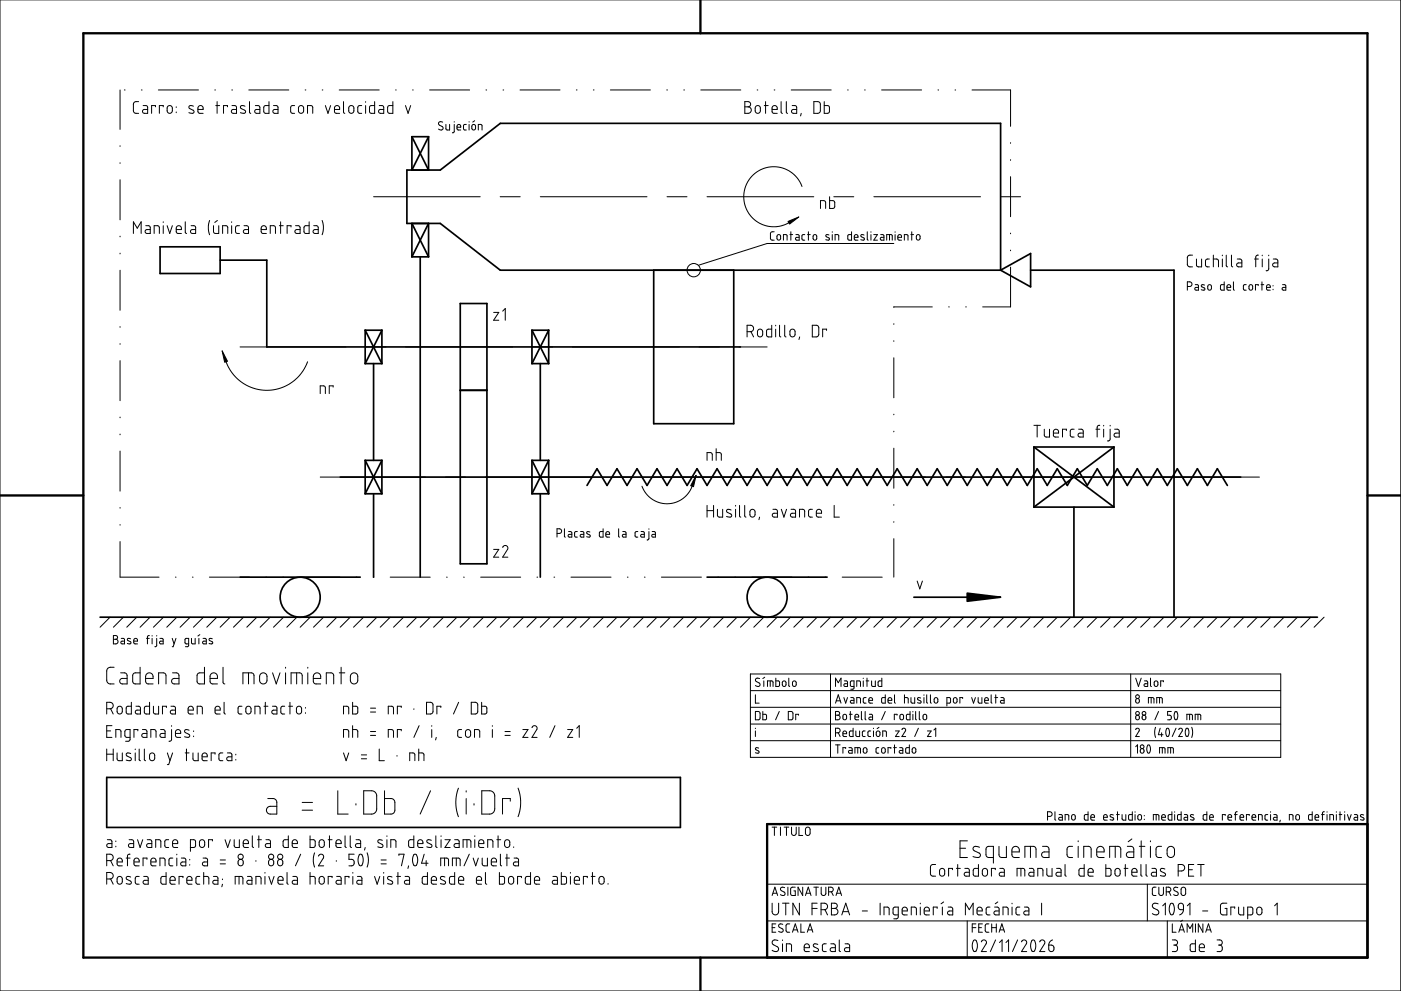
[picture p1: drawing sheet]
<svg xmlns="http://www.w3.org/2000/svg" width="420mm" height="297mm" viewBox="0 0 420 297" stroke-linecap="round" stroke-linejoin="round" font-family="sans-serif">
<g fill="none" stroke="#000" stroke-width=".3">
<path d="M0 0h420.1v297h-420.1zM36 27v11.8M37.3 27h.2M41.6 30.5h-1.1l-.5 .7 .1 2.3 .5 .5h1M42.4 27h.2M42.9 31.6h1l.4 .5v1.9l-1.4-.2-.2-.5 .3-.4 1.3-.1M46.6 32v-.4h-1.1v2.4M47.5 27h12M49 32v-.4h-1.2v2.4M50.3 31.9l.8-.3 .5 .6v1.2l-.4 .5-.5 .1-.5-.5zM52.9 32v.2M52.9 33.6v.2"/>
<path d="M58 31.8l-1-.2-.4 .6 .2 .3 1.3 .7v.6l-.5 .2-1-.2M59.4 32.8h1.5l-.3-1-.6-.2-.4 .3-.2 1.5 .3 .5 1.2 .1M64.4 27h.2M64.7 31.6h1.2M65.1 30.5v3.5M68.2 32v-.4h-1.2v2.4M69.5 27h.2M69.6 31.6h.9l.4 .5v1.9l-1.3-.2-.2-.5 .2-.4 1.3-.1M73.5 31.8l-1-.2-.4 .6 .2 .3 1.3 .7v.6l-.4 .2-1.1-.2M74.6 27h12M74.8 30.5v3.2l.4 .3M76.6 31.6h.9l.4 .5v1.9l-1.3-.1-.2-.5 .2-.5 1.3-.1"/>
<path d="M80.7 30.5v3.5l-1.3-.1-.3-.4 .1-1.6 .4-.3h1.1M82 31.6h1l.4 .5v1.9l-1.4-.2-.2-.5 .3-.4 1.3-.1M88.3 31.6l-.8 .1-.3 .5 .1 1.6 1 .2M89.7 31.9l.7-.3 .6 .5v1.4l-.4 .4h-.7l-.3-.4zM91.5 27h.2M92.2 34v-2.4l1.4 .2 .2 2.2M96.6 27h.2M97.6 31.6l.8 2.4 .7-2.4M100.3 32.8h1.6l-.1-.6-.2-.4-.7-.2-.4 .3-.2 1.6 .3 .4 1.3 .1M101.7 27h12M103 30.5v3.1l.4 .4M104.8 31.9l.7-.3 .6 .5v1.3l-.5 .5h-.6l-.4-.4z"/>
<path d="M108.5 31.6l-.8 .1-.4 .5 .1 1.6 1.1 .2M109.6 30.5v.2M109.6 31.6v2.4M112.4 30.5v3.5l-1.3-.1-.3-.4 .1-1.6 .4-.3h1.1M113.7 31.6h1l.4 .5v1.9l-1.3-.1-.3-.4 .2-.6 1.4-.1M117.8 30.5v3.5l-1.3-.1-.3-.4 .1-1.6 .4-.3h1.1M118.6 27h.2M121.6 31.6l.8 2.4 .7-2.4M123.7 27h.2M128.8 27h12M132.8 36.6l-.9-.1-.4 .6 .3 .4 .9 .5 .1 .7-.4 .3-.9-.3M133.7 37.3v1.3l.4 .4h.7v-1.7"/>
<path d="M136.2 37.3v2.2l-.5 .3M136.2 36.5v.1M137.1 38.1h1.1l-.2-.6-.4-.2-.4 .2-.1 1.1 .2 .3 .9 .1M139.8 37.3h-.5l-.3 .4 .1 1.1 .7 .2M140.7 36.5v.1M140.7 37.3v1.7M141.6 37.5l.5-.2 .4 .3 .1 .9-.2 .4-.5 .1-.4-.4zM142.3 36.2l-.5 .4M143.4 39v-1.7l1.1 .1 .1 1.6M145.7 27h.2M150.9 27h.1M156 27h12"/>
<path d="M172.8 27h.3M177.9 27h.3M183 27h12.1M200 27h.2M205.1 27h.2M210.2 27h12M223.4 30.5h1.2l.5 .4-.2 .8-.6 .3 .6 .2 .4 .6v.5l-.6 .6-1.3 .1zM223.4 32h.9M226.6 31.9l.8-.3 .6 .5v1.3l-.5 .5h-.6l-.4-.4zM227.1 27h.2M229.2 31.6h1.2M229.6 30.5v3.5"/>
<path d="M231.5 32.8h1.6v-.6l-.3-.4-.7-.2-.4 .3-.2 1.6 .4 .4 1.2 .1M232.2 27h.2M234.3 30.5v3.1l.4 .4M235.8 30.5v3.2l.4 .3M237.3 27h12M237.6 31.6h.9l.4 .4v2h-1l-.4-.2-.1-.6 .3-.3 1.2-.1M240.3 34l-.2 .8M244.1 30.5h1.4l.5 .4v2.4l-.5 .6-1.4 .1zM247.2 30.5v3.5l1.3-.1 .3-.4-.1-1.5-.4-.4h-1.1M254.2 27h.2M259.3 27h.2M264.4 27h12"/>
<path d="M281.3 27h.2M286.4 27h.2M291.5 27h11.6v10.9M36 43.7v.2M36 48.8v.2M36 53.9v12M112 59h32M150 59h6M162 59h32M200 59h6M212 59h32.1M240.5 55.9l-1.2-2.2-1.9-2-2.2-1.2-2.7-.5-2.9 .3-2.5 1.1-2 1.8-1.5 2.7-.5 2.7 .3 2.9 1.1 2.4 1.9 2.1 2.4 1.4 2.7 .6 2.5-.2 2.6-1"/>
<path d="M248.8 59v3.5l1.3-.1 .2-.4v-1.6l-.4-.2-1.1-.1M250.1 59h6M262.1 59h32M300.1 59h6M303.1 42.8v.2M303.1 47.9v.2M303.1 53v12M36 70.8v.2M36 75.9v.2M40 70v-3.5l1.2 1.9 1.1-1.9v3.5M43.7 67.6h.9l.4 .3 .1 2.1-1.4-.2-.2-.5 .3-.4 1.3-.1M46.2 70v-2.4l1.4 .2 .2 2.2"/>
<path d="M49 66.5v.2M49 67.6v2.4M50.1 67.6l.8 2.4 .8-2.4M52.9 68.8h1.5l-.3-1-.6-.2-.5 .3-.1 1.6 .3 .4 1.2 .1M55.6 66.5v3.1l.4 .4M57.3 67.6l1 .1 .4 .4v1.9l-1.4-.2-.2-.5 .3-.4 1.3-.1M62.9 66.1l-.4 1.6v1.4l.4 1.3M64 67.6v1.9l.5 .5h1.1v-2.4M65.2 66.1l-.8 .6M66.8 70v-2.4h1l.4 .3 .1 2.1M69.5 66.5v.2M69.5 67.6v2.4"/>
<path d="M71.8 67.6l-.8 .1-.4 .5 .1 1.5 .5 .3h.6M73.2 67.6l.9 .1 .4 .4v1.9l-1.3-.2-.2-.5 .2-.4 1.3-.1M78.3 68.8h1.6l-.3-1-.6-.2-.6 .4-.1 1.4 .4 .5 1.2 .1M81 70v-2.4l1.5 .2 .1 2.2M83.8 67.6h1.1M84.2 66.5v3.5M87.3 68v-.4h-1.2v2.4M88.6 67.6h.9l.4 .3 .1 2.1-1.4-.2-.2-.5 .3-.4 1.3-.1M92.7 66.5v3.5l-1.2-.1-.3-.4v-1.5l.4-.4h1.1M94.1 67.6h.9l.3 .3 .1 2.1-1.3-.2-.2-.4 .2-.5 1.3-.1M96.6 66.1l.4 1.7-.1 1.3-.3 1.3M232.2 69.5h-.8l-.3 .5v1.7l.4 .3h.7"/>
<path d="M233.1 70.5l.6-.2 .4 .4v.9l-.4 .4-.4-.1-.3-.3zM234.9 72v-1.7l1.1 .2 .1 1.5M236.9 70.3h.8M237.2 69.5v2.5M238.7 70.3l.9 .2 .1 1.5-1-.1v-.7l1-.1M241.3 70.3h-.6l-.2 .4 .1 1.1 .7 .2M242.2 70.3h.8M242.4 69.5v2.5M244 70.5l.5-.2 .4 .3v1l-.4 .4-.6-.3zM246.1 62.5v-2.4l1.1 .1 .3 .2 .1 2.1M248.6 70.4l-.7-.1-.3 .4 1.1 .8v.4l-1.1-.1M249.6 69.5v.1"/>
<path d="M249.6 70.3v1.7M250.4 72v-1.7l1.1 .2v1.5M255.4 69.5v2.5l-1-.1-.1-.3v-1.1l1.1-.2M256.2 71.1h1.1l-.2-.7-.5-.1-.3 .2-.1 1.1 .2 .3 .9 .1M259.1 70.4l-.7-.1-.3 .4 1 .6 .1 .5-.3 .2-.8-.2M260.1 69.5v2.3l.3 .2M261.2 69.5v.1M261.2 70.3v1.7M262 70.3h1.1l-1.1 1.7h1.1M264.1 70.3l.9 .2 .1 1.5-1-.1v-.7l1-.1M265.9 72v-1.7l1.6 .1 .1 1.6M266.8 70.3v1.7"/>
<path d="M268.1 73h-38l-20.6 6.5M268.4 69.5v.1M268.4 70.3v1.7M269.3 71.1h1.1l-.2-.7-.5-.1-.3 .2-.1 1.1 .2 .3 .9 .1M271.2 72v-1.7l1 .2 .1 1.5M273.2 70.3h.8M273.4 69.5v2.5M274.9 70.6l.6-.3 .4 .3v.9l-.2 .4-.5 .1-.3-.3zM303.1 69.9v.2M303.1 75v.2M357.6 76.5l-1.1 .1-.4 .5 .1 2.6 .5 .3h.9M358.8 77.6v1.9l.6 .5h1v-2.4"/>
<path d="M362.7 77.6l-.8 .1-.4 .5 .2 1.6 1 .2M363.9 77.6h1l.5 .3v2.1M363.9 76.5v3.5M366.6 76.5v.2M366.6 77.6v2.4M367.7 76.5v3.1l.5 .4M369.3 76.5v3.2l.4 .3M371.1 77.6l1 .1 .3 .4v1.9l-1.3-.1-.2-.4 .2-.6 1.3-.1M376.2 77.6h1.2M377.4 76.5h-.5l-.3 .4v3.1M378.5 76.5v.2M378.5 77.6v2.4"/>
<path d="M380.5 77.6v3.1l-.3 .3-.5 .2M380.5 76.5v.2M381.8 77.6l1.1 .1 .3 .5v1.8l-1.3-.1-.2-.4 .2-.6 1.3-.1M36 81v12M36 97.9v.2M148 93.6h1.6l-1.6 2.4h1.6M150.7 93.3l.8-.8v3.5M224 99.4l1.7-.2 .3-.6-.2-.8-.6-.3h-1.2v3.5M225.2 99.4l.8 1.6M227.4 98.9l.7-.2 .6 .5v1.2l-.5 .5h-.6l-.4-.4v-1.1zM231.4 97.5v3.5l-1.2-.1-.3-.4 .1-1.5 .4-.3h1M232.6 97.5v.2"/>
<path d="M232.6 98.7v2.3M233.8 97.5v3.2l.4 .3M235.3 97.5v3.1l.4 .4M237.1 98.9l.7-.2 .6 .4v1.3l-.5 .5h-.6l-.4-.4v-1.2zM243.6 97.5h1.4l.5 .5v2.4l-.5 .6h-1.4zM247.9 99v-.3h-1.2v2.3M268.1 97v.2M279.6 92l-11.5 .1M284.5 92h.2M289.6 92h.2M303.1 80.1v11.9h-8.4M356.1 85.9l1.2-.3 .2-.5-.2-.4-1.2-.2v2.5"/>
<path d="M358.5 85.3h.6l.3 .3v1.4l-.9-.1-.2-.4 .2-.3 .9-.1M361.2 85.4l-.7-.1-.2 .4 1 .7v.4h-1M362.4 85.5l.5-.2 .4 .3v.9l-.4 .5-.7-.3zM367.1 84.5v2.5l-.9-.1-.2-.3v-1l.3-.3h.8M368 86.1h1.1l-.2-.7-.5-.1-.3 .2-.1 1.1 .3 .4h.8M369.9 84.5v2.2l.3 .3M373.7 85.3h-.5l-.3 .4 .1 1.1 .7 .2M374.7 85.5l.5-.2 .4 .4 .1 .9-.4 .4-.4-.1-.3-.3zM377.3 85.6v-.3h-.8v1.7M378.2 85.3h.8M378.5 84.5v2.5M379.8 86.1h1.2l-.3-.7-.4-.1-.4 .2-.1 1.1 .4 .4h.8"/>
<path d="M381.8 85.6v.1M381.8 86.7v.1M384.6 85.3h.7l.3 .3v1.4l-1-.1-.1-.4 .2-.3 .9-.1M36 103v.2M36 108.1v12M67.8 108.4l1.8 3.4 2.6 2.6 3.3 1.8 2 .6 2 .2 1.9-.1 2.3-.4 1.8-.7 2-1.2 1.4-1.1 1.5-1.7 1.8-3.4M72 104h31.7M96 118v-2.3h1.1l.4 .2 .1 2.1M99.9 116v-.3h-1.2v2.3M109.7 104h6M121.7 104h32M159.7 104h6"/>
<path d="M171.7 104h32M209.7 104h6M221.7 104h8.4M239.8 101l-.2 .8M268.1 102.1v.2M268.1 107.2v12M36 125v.2M36 130.1v.2M36 135.2v12M212 138v-2.3l1.5 .1 .1 2.2M214.8 135.7h1l.5 .3v2M214.8 134.5v3.5"/>
<path d="M268.1 124.1v.2M268.1 129.2v.2M268.1 134.3v12M310.1 127.5h1.9M311 127.5v3.5M313.2 128.7v1.9l.5 .4h1v-2.3M315.9 129.8h1.6l-.3-.9-.6-.2-.5 .3-.2 1.5 .4 .5h1.2M319.8 129.1v-.4h-1.2v2.3M322.1 128.7h-.7l-.4 .4 .1 1.7 1 .2M323.5 128.7h1l.4 .5v1.8l-1.4-.1-.2-.4 .2-.5 1.4-.2M328.7 128.7h1.1M329.8 127.5l-.6 .1-.2 .4v3"/>
<path d="M331 127.5v.2M331 128.7v2.3M332.9 128.7v2.9l-.2 .4-.6 .2M332.9 127.5v.2M334.3 128.7h1l.4 .5v1.8l-1.4-.1-.2-.4 .2-.5 1.4-.2M36 152.1v.2M36 157.2v.2M96 143h31.6M133.6 143h6M145.6 143h32M167 159.9l1.2-.2 .2-.4-.1-.6-.4-.2h-.9v2.5M169.3 158.5v2.3l.2 .2"/>
<path d="M170.5 159.3l.8 .1 .1 .2 .1 1.4-1-.1-.1-.4 .2-.3h.9M173.1 159.3h-.5l-.3 .4 .1 1.1 .7 .2M174.1 159.3l.8 .1 .2 .3v1.3l-.9-.1-.2-.2 .2-.5h.9M176.9 159.5l-.8-.1-.2 .4 1.1 .6v.5h-1.1M180.9 158.5v2.5h-.9l-.3-.4 .1-1 .2-.3h.9M183.6 143h6M185.5 158.5v2.3l.3 .2M186.8 159.3l.7 .1 .2 .2v1.4l-.9-.1-.2-.4 .2-.3h.9M191.3 159.3h-.6l-.2 .3v1.2l.8 .2M192.3 159.3l.7 .1 .2 .2v1.4l-.9-.1-.2-.3 .2-.4h.9M192.5 145.7l1 2 1.7 1.7 2.3 1.2 2.3 .4 2.3-.3 2.3-1 2-1.8 1.2-2.2M194.6 159.3v2.2l-.5 .3"/>
<path d="M194.6 158.5v.1M195.6 159.3l.7 .1 .3 .3v1.3l-1-.1-.1-.2 .1-.5h1M195.6 143h32M212 151.5v3.5M212 153.1h2M214 151.5v3.5M215.2 152.7v1.8l.5 .5h1v-2.3M219.2 152.9l-1-.2-.3 .5 .1 .3 1.3 .7v.6l-.5 .2-.9-.2M220.6 151.5v.2M220.6 152.7v2.3M221.8 151.5v3.2l.4 .3M223.3 151.5v3.1l.4 .4"/>
<path d="M225.1 152.9l.6-.2 .7 .4v1.4l-.5 .5-.6-.1-.4-.4v-1.2zM227.8 155l-.2 .8M231.8 152.7h.9l.5 .5v1.8l-1.4-.1-.2-.3 .2-.7 1.4-.1M233.6 143h6M234.3 152.7l.8 2.3 .8-2.3M237.2 152.7h1l.4 .4v1.9l-1.3-.1-.3-.6 .3-.4 1.3-.1M239.8 155v-2.3h1.1l.3 .2 .1 2.1M243.6 152.7h-.7l-.4 .5 .1 1.5 .4 .3h.6M244.8 153.8h1.6l-.3-1-.5-.1-.6 .2-.2 1.5 .3 .5 1.3 .1M245.6 143h32.1M250.2 151.5v3.5h1.5M268.1 151.3v.1"/>
<path d="M268.1 156.4v.1M283.7 143h6M295.7 143h32M333.7 143h6M345.7 143h32M36 162.3v10.7h11.7M52.6 173h.2M57.7 173h.2M62.8 173h12M79.7 173h.2M84.8 173h.2M89.9 173h12"/>
<path d="M106.8 173h.2M111.9 173h.2M117 173h12M133.9 173h.2M139 173h.2M144.1 173h12M148 164.7h1.6l-1.6 2.3h1.6M150.7 164.1l.4-.5 .5-.1 .4 .1 .3 .6-.1 .5-1.5 2.3h1.6M161 173h.2M166.1 173h.2M171.2 173h12M181.7 160.2h1.1l-.2-.7-.4-.2-.4 .3-.1 1 .3 .4h.8"/>
<path d="M188.2 173h.1M193.3 173h.2M198.4 173h12M215.3 173h.2M220.4 173h.2M225.5 173h12M242.4 173h.2M247.5 173h.2M252.6 173h12M268.1 161.5v11.5M275.1 174.2l.7 2.3 .8-2.3M33 185l-3 3"/>
<path d="M34 190.5h.9l.3 .3-.1 .6-.4 .2 .4 .1 .3 .5-.4 .7-1 .1zM34 191.6h.7M36.4 191.3h.6l.3 .4v1.3l-.9-.1-.1-.6 1-.1M37 185l-3 3M39.2 191.5l-.8-.2-.2 .5 1 .6v.5h-1M40.1 192.2h1.1l-.2-.7-.4-.2-.4 .3-.1 1 .3 .4h.8M41 185l-3 3M43.9 191.3h.9M44.8 190.5l-.6 .4v2.1M45 185l-3 3M45.6 190.5v.1M45.6 191.3v1.7"/>
<path d="M47 191.3v2.2l-.6 .3M47 190.5v.1M48 191.3h.6l.3 .4v1.3l-.9-.1-.1-.6 1-.1M49 185l-3 3M51.6 191.3l.6 1.7M52.8 191.3l-.9 2.5h-.3M53 185l-3 3M56.6 193h-.8l-.3-.2 .1-1.4 1-.1v2.2l-.4 .3h-.6M57 185l-3 3M57.4 191.3v1.4l.3 .3h.8v-1.7M59.6 191.3v1.7M59.9 190.2l-.5 .4"/>
<path d="M60.9 191.3h.7l.2 .3 .1 1.4-1-.1v-.6l1-.1M61 185l-3 3M63.7 191.5l-.8-.2-.2 .5 .9 .6 .2 .4-.3 .2-.8-.1M65 185l-3 3M69 185l-3 3M73 185l-3 3M77 185l-3 3M81 185l-3 3M85 185l-3 3M89 185l-3 3M93 185l-3 3M97 185l-3 3"/>
<path d="M101 185l-3 3M105 185l-3 3M109 185l-3 3M113 185l-3 3M117 185l-3 3M121 185l-3 3M125 185l-3 3M129 185l-3 3M133 185l-3 3M137 185l-3 3M141 185l-3 3M145 185l-3 3"/>
<path d="M149 185l-3 3M153 185l-3 3M157 185l-3 3M161 185l-3 3M165 185l-3 3M169 185l-3 3M173 185l-3 3M177 185l-3 3M181 185l-3 3M185 185l-2.9 3M189 185l-2.9 3M193 185l-2.9 3"/>
<path d="M197 185l-2.9 3M201 185l-2.9 3M205 185l-2.9 3M209 185l-2.9 3M213 185l-2.9 3M217 185l-2.9 3M221 185l-2.9 3M225 185l-2.9 3M229.1 185l-3 3M233.1 185l-3 3M237.1 185l-3 3M241.1 185l-3 3"/>
<path d="M245.1 185l-3 3M249.1 185l-3 3M253.1 185l-3 3M257.1 185l-3 3M261.1 185l-3 3M265.1 185l-3 3M269.1 185l-3 3M273.1 185l-3 3M277.1 185l-3 3M281.1 185l-3 3M285.1 185l-3 3M289.1 185l-3 3"/>
<path d="M293.1 185l-3 3M297.1 185l-3 3M301.1 185l-3 3M305.1 185l-3 3M309.1 185l-3 3M313.1 185l-3 3M317.1 185l-3 3M321.1 185l-3 3M325.1 185l-3 3M329.1 185l-3 3M333.1 185l-3 3M337.1 185l-3 3"/>
<path d="M341.1 185l-3 3M345.1 185l-3 3M349.1 185l-3 3M353.1 185l-3 3M357.1 185l-3 3M361.1 185l-3 3M365.1 185l-3 3M369.1 185l-3 3M373.1 185l-3 3M377.1 185l-3 3M381.1 185l-3 3M385.1 185l-3 3"/>
<path d="M389.1 185l-3 3M393.1 185l-3 3M397.1 185l-3 3M32 212.4h1.1l.6-.2 .3-.8-.4-.7-1.6-.2v3.5M32 219.1h1.2M33.2 212.4l.8 1.6M33.6 217.5h-1.6v3.5h1.6M34.2 200l-1.5 .1-.4 .3-.3 .6 .2 3.5 .6 .5h1.4M35.3 211.9l.8-.2 .5 .5v1.3l-.4 .5-.7-.1-.3-.4-.1-1.1zM36.2 201.7h1.2l.6 .4 .1 2.9h-1.5l-.4-.2-.3-.8 .3-.5 1.9-.2M39.4 210.5v3.5h-1.2l-.4-.4 .1-1.6 .4-.3h1.1M40.8 211.7h.9l.4 .5v1.8l-1.3-.1-.2-.5 .2-.4 1.3-.1"/>
<path d="M41.3 219.1v-.4h-1.1v2.3M42 200v5l-1.8-.1-.4-.6 .1-2.2 .6-.4h1.5M42.7 218.7h.9l.5 .5v1.8l-1.3-.1-.3-.4 .2-.5 1.4-.2M43.7 203.3h2.2v-.8l-.4-.6-.8-.2-.8 .5-.2 2.1 .6 .7h1.6M44.9 210.5v3.5l-1.4-.1-.2-.4v-1.5l.5-.3h1.1M46 211.7v1.9l.5 .4h1.1v-2.3M47.6 205v-3.3h1.5l.5 .3 .2 3M48.2 218.7h.9l.4 .5v1.8l-1.3-.1-.2-.3 .2-.6 1.3-.2M49.9 212.1v-.4h-1.2v2.3M51.3 211.7h.9l.4 .4v1.9l-1.3-.1-.2-.3 .2-.6 1.3-.1M51.5 218.7v3l-.3 .4-.5 .1M51.5 217.5v.2"/>
<path d="M51.7 201.7h1.3l.6 .4 .1 2.9h-1.6l-.4-.2-.2-.8 .3-.5 1.9-.2M52.6 219.8h1.6l-.1-.6-.3-.4-.6-.1-.4 .3-.2 1.5 .5 .5h1.1M56.4 212.9h1.6l-.3-1-.7-.2-.4 .2-.2 1.6 .4 .5h1.2M56.7 218.9l-1.1-.2-.2 .6 1.4 .9v.7l-.5 .1-.9-.2M58.1 219.1v.2M59.1 214v-2.3h1.2l.3 .2 .1 2.1M61.3 200v5l-1.8-.1-.4-.6 .1-2.2 .6-.4h1.5M63 203.3h2.2v-.9l-.4-.5-.8-.2-.8 .4-.2 .5v1.7l.6 .7h1.6M64.5 212.9h1.5v-.7l-.3-.4-.6-.1-.4 .2-.2 1.7 .3 .4h1.2M66.9 200v4.6l.5 .4M67.2 210.5v3.2l.4 .3M72.6 211.7h-.8l-.4 .5 .1 1.5 .2 .3h.9"/>
<path d="M72.9 205v-3.3h2.6l.4 .2 .3 .5v2.6M73.9 212l.8-.3 .5 .5v1.3l-.4 .5h-.5l-.5-.4zM74.5 201.7v3.3M76.5 214v-2.3h1.1l.3 .2 .1 2.1M78.1 202.1l1-.4 .9 .6 .1 1.7-.3 .6-.5 .4-.8-.1-.5-.5-.1-1.7zM79.2 211.7h1.1M79.6 210.5v3.5M81.7 211.7h.9l.5 .4v1.9l-1.4-.1-.2-.3 .2-.6 1.4-.1M81.7 201.7l1.1 3.3 1.2-3.3M85.4 211.7h-.8l-.4 .5 .2 1.6 1 .2M85.6 200v.3M85.6 201.7v3.3"/>
<path d="M86.6 211.7h1.1M87 210.5v3.5M87.3 205v-3.3l3 .1 .3 .6v2.6M89 201.7v3.3M89 212l.8-.3 .6 .5v1.3l-.5 .5-.6-.1-.4-.4zM91.6 212.1v.2M91.6 213.6v.2M92.3 200v.3M92.3 201.7v3.3M94 203.3h2.2v-.8l-.4-.6-.8-.2-.9 .5-.1 2 .1 .5 .5 .3h1.6M97.9 205v-3.3h1.5l.5 .3 .2 3M101.7 201.7h1.7"/>
<path d="M102.3 200v5M103 214v-2.3l1.4 .1 .2 2.2M105.4 202l.5-.3h.5l.8 .7 .1 1.9-.7 .7-.8-.1-.6-.6-.1-1.5zM105.7 210.5v3.5h1.3l.3-.4v-1.6l-.4-.3h-1.2M105.7 218.7h1.2l.3 .3 .1 2M105.7 217.5v3.5M111.1 213.4h1.5M111.1 212.3h1.5M111.1 219.3h1.5M116.4 214v-2.3l1.4 .1 .2 2.2M120.3 212.1v-.4h-1.1v2.3M120.3 219.1v-.4h-1.1v2.3"/>
<path d="M124.1 212.4v.2M125.7 217.5l-1.6 3.5M127.9 210.5h1.4l.5 .5 .1 2.4-.6 .6h-1.4zM129.5 217.5v.2M129.5 218.7v2.3M132.2 212.1v-.4h-1.2v2.3M137.5 210.5l-1.5 3.5M138.4 218.7h-.7l-.4 .4 .1 1.7 1 .2M139.8 218.9l.7-.2 .6 .5v1.3l-.5 .5h-.5l-.5-.5v-1.1zM141.3 210.5h1.4l.5 .5 .1 2.4-.6 .6h-1.4zM144.4 210.5v3.5l1.4-.1 .2-.4-.1-1.5-.3-.3h-1.2M147.7 217.5v.2"/>
<path d="M147.7 218.7v2.3M151.4 219.3h1.6M156.8 218.7h1.5l-1.5 2.3h1.5M159.5 218.1l.7-.6 .5 .1 .3 .4v.6l-1.5 2.4h1.6M166.4 217.5l-1.5 3.5M170.2 218.7h1.6l-1.6 2.3h1.6M173 218.3l.7-.8v3.5M225 202h159.1v25h-159.1zM225 207h159.1M225 212h159.1M225 217h159.1M226.5 213.3h1l.4 .4v1.6l-.3 .4-1.1 .1z"/>
<path d="M226.5 208.3v2.5h1.2M226.5 218.3v.1M226.5 219.1v1.7M227.8 203.4l-.9-.1-.4 .5 .2 .4 1.1 .6 .1 .6-.4 .4-1-.3M228.8 213.3v2.5l.9-.1 .2-.3-.1-1.1-1-.2M229.1 204.1v1.7M229.3 203l-.5 .4M230.2 205.8v-1.7l1.5 .1 .1 1.6M231 204.1v1.7M232.7 203.3v2.5l.9-.1 .2-.3-.1-1.1-1-.2M233.7 213.3l-1.1 2.5M234.7 204.3l.5-.2 .5 .3v.9l-.3 .4h-.5l-.3-.3z"/>
<path d="M236.4 213.3h1l.4 .4v1.6l-.3 .4-1.1 .1zM236.6 203.3v2.2l.2 .3M237.8 204.3l.4-.2 .5 .2 .1 1-.3 .4-.4 .1-.3-.3zM239.5 214.4v-.3h-.9v1.7M249.1 202v25M250.6 213.3h.9l.3 .3-.1 .6-.5 .2 .5 .1 .2 .4v.5l-.4 .3-.9 .1zM250.6 219.6h.8l.4-.2 .1-.6-.2-.4-1.1-.1v2.5M250.6 205.8v-2.5l.8 1.3 .8-1.3v2.5M250.6 210.8l.8-2.5 .8 2.5M250.6 214.4h.6M250.8 210.1h1.2M251.4 219.6l.5 1.2"/>
<path d="M252.8 219.9h1.1l-.2-.7-.5-.1-.4 .3v1.1l.2 .2 .9 .1M252.9 214.4l.5-.3 .4 .3 .1 .9-.3 .4-.4 .1-.3-.3zM253.1 209.1l.5 1.7 .6-1.7M253.2 204.1l.9 .2 .1 1.5-1-.2v-.6l1-.1M254.7 214.1h.9M255 213.3v2.5M255.1 209.1l1 .2v1.5l-1-.1-.1-.5 .2-.2 .9-.1M255.8 218.3v2.5l-.8-.1-.3-.4 .1-1 1-.2M256.1 205.8l-1-.2-.1-1.2 .2-.3h.9v2.1l-.2 .4h-.8M256.4 214.9h1.1l-.2-.7-.4-.1-.4 .2-.1 1.1 .3 .4h.8M256.7 219.1v1.3l.3 .4h.8v-1.7M256.9 205.8v-1.7l1.1 .1 .1 1.6"/>
<path d="M256.9 210.8v-1.7l1.1 .1 .1 1.6M258.3 213.3v2.2l.3 .3M258.9 203.3v.1M258.9 204.1v1.7M259.5 213.3v2.3l.2 .2M259.5 219.1h-.7l-.2 .4 .1 1.1 .8 .2M259.7 209.1h-.5l-.3 .4 .1 1.1 .7 .2M259.7 204.1h.9M260 203.3v2.5M260.6 209.9h1.1l-.2-.7-.4-.1-.4 .2-.1 1.1 .3 .4h.8M260.7 214.1l.9 .2 .1 1.5-1-.1v-.6l1-.2M261.1 219.1h-.6l-.2 .4v1.1l.8 .2"/>
<path d="M261.4 204.1v1.4l.3 .3h.8v-1.7M262 218.3v.1M262 219.1v1.7M262.9 219.3l.5-.2 .5 .3v.9l-.3 .4h-.4l-.4-.3zM263.6 218l-.5 .4M264.5 203.3v2.5l-.9-.1-.3-.3 .1-1.1 1.1-.2M265.5 208.3v2.5h-.8l-.3-.3v-1.1l.3-.3h.8M265.5 213.3l-1.1 2.5M266.3 209.9h1.1l-.2-.7-.3-.1-.5 .2-.1 1.1 .3 .4h.8M268.3 208.3v2.2l.2 .3M268.5 219.1h1.2l-1.2 1.7h1.2M269 214.4v-.3h-.8v1.7"/>
<path d="M270 214.3l.5-.2 .4 .3 .1 .9-.4 .5-.6-.2-.1-.3zM270.5 218.7l.7-.4 .4 .4-1.1 2.1h1.1M271.3 209.1l1 .1 .1 1.6M271.3 208.3v2.5M272.9 213.3v2.5l-.9-.1-.2-.3 .1-1.2 1-.1M273.2 209.1v1.3l.3 .4h.8v-1.7M273.8 213.3v.1M273.8 214.1v1.7M274.6 213.3v2.2l.3 .3M275.4 218.3l-1.1 2.5M275.7 213.3v2.2l.3 .3M276.1 209.2l-.8-.1-.2 .4 1.1 .7v.5l-1.1-.1"/>
<path d="M277 214.2l.5-.1 .4 .3v.9l-.4 .5-.7-.4zM277.1 208.3v.1M277.1 209.1v1.7M277.9 208.3v2.2l.3 .3M278.1 219.1h1.2l-1.2 1.7h1.2M279 208.3v2.2l.3 .3M280.1 218.8l.5-.5v2.5M280.2 209.3l.5-.2 .5 .3 .1 .9-.3 .4h-.5l-.3-.2zM284 210.8l1-.2 .1-1.2-.2-.3h-.9v2.5M286.1 209.3l.4-.2 .5 .3v.9l-.3 .4h-.4l-.4-.3zM288.7 209.4v-.3h-.8v1.7M291.4 209.1l.6 1.7 .5-1.7"/>
<path d="M293.3 209.1v1.3l.4 .4h.8v-1.7M295.3 209.9h1.1l-.2-.7-.4-.1-.4 .2-.1 1.1 .3 .4h.8M297.2 208.3v2.3l.3 .2M298.3 209.1h.9M298.6 208.3v2.5M300.2 209.1h.6l.3 .2v1.5l-.9-.1-.2-.4 .2-.3 .9-.1M339.1 202v25M340.6 218.7l.6-.4 .5 .4-1.1 2.1h1.1M340.6 203.3l.8 2.5 .8-2.5M340.7 214.6l.3-.2 .6 .2 .1 .7-.2 .3-.5 .2-.3-.2zM340.7 209.5l.5-.1 .4 .2 .1 .7-.3 .4-.7-.1zM343.2 204.1l.9 .2 .1 1.5-1-.2v-.6l1-.1"/>
<path d="M344.4 210.8v-1.7l1.5 .1 .2 1.6M345 203.3v2.3l.3 .2M345.2 209.1v1.7M346.3 204.3l.5-.2 .4 .3v.9l-.3 .4h-.4l-.3-.3zM346.6 218l-.3 1.1 .3 1.9M346.9 210.8v-1.7h1.5l.2 .4v1.3M347.5 213.3l-1.1 2.5M347.7 209.1v1.7M347.9 218.3l-.5 1.9h1.4M348.4 219.6v1.2M348.9 204.4v-.3h-.8v1.7M349.9 218.4l.5-.1 .3 .9-.1 1.1-.4 .5-.3-.2-.3-.7z"/>
<path d="M351.3 213.3h-1.1v1.1h.7l.4 .4-.3 .9-.8 .1M352.4 213.4l.5-.1 .3 .9-.1 1-.3 .6-.4-.2-.3-.8zM352.7 218.3l-1.1 2.5M353.5 218.7l.4-.4 .6 .2 .1 .5-1.1 1.8h1.1M355.7 218.4l.5-.1 .3 .8v1.1l-.4 .6-.4-.1-.2-.8zM355.9 215.8v-1.7l1.5 .1 .2 1.6M356.8 214.1v1.7M357.4 218l.3 1.3-.3 1.7M358.4 215.8v-1.7l1.5 .1 .2 1.6M359.3 214.1v1.7M32 224.5v3.5M32 226.1h2"/>
<path d="M34 224.5v3.5M34.7 221v-2.3h1.2l.3 .3 .1 2M35.1 225.7v1.8l.5 .5h1.1v-2.3M39 221h-1.1l-.4-.3-.1-1.5 .4-.5h1.2v3l-.4 .5h-.9M39.2 225.9l-1-.2-.4 .6 .2 .3 1.3 .6v.7l-.7 .1-.8-.2M40.6 224.5v.2M40.6 225.7v2.3M41.7 224.5v3.2l.4 .3M43.3 224.5v3.2l.4 .3M45 226l.7-.3 .6 .4 .1 1.3-.5 .6h-.5l-.5-.5zM45.2 221v-2.3h1.2l.3 .3 .1 2M50.2 225.7l.8 2.3"/>
<path d="M51.8 225.7l-1.2 3.5h-.4M55.5 225.7h1.2M55.9 224.5v3.5M57.9 225.7v1.9l.5 .4h1v-2.3M58.1 220.6v.2M60.6 226.8h1.5v-.5l-.3-.5-.5-.1-.5 .3-.2 1.5 .4 .5h1.1M64.5 226.1v-.4h-1.2v2.3M66.8 225.7h-.7l-.4 .4 .1 1.7 1 .2M68.2 225.7h.8l.5 .3 .1 2-1.5-.2-.1-.4 .2-.4 1.4-.2M70.7 226.1v.2M70.7 227.6v.2M80.3 239.4h2l.7 .9v3.7h-2.1l-.5-.2-.5-1 .5-.9 .6-.2h2"/>
<path d="M101.3 237v7h3.1M103 221v-2.3l1.4 .1 .2 2.2M103 225.7l.8 2.3 .8-2.3M108.4 227.4h1.5M108.4 226.3h1.5M109.1 237h2.6l.7 .3 .4 .6 .2 4.8-.3 .7-.6 .5-3 .1zM111.1 220.4h1.5M113.7 224.5v3.5h1.6M115.3 237v7l2.5-.1 .6-.8-.1-3.2-.8-.5h-2.2M116.4 221v-2.3l1.4 .1 .2 2.2M119.1 226.5v.2M122.9 228v-2.3h1l.5 .3v2"/>
<path d="M125.6 225.7l1.4 .2 .1 2.1M125.6 224.5v3.5M129.1 237l-3.1 7M130.8 221l-.2 .8M137.5 236.2l-.6 1.8-.2 2.2 .2 2.7 .6 1.9M139.8 237v.4M139.8 239.4v4.6M142.3 221v-2.3h1.1l.4 .3 .1 2M144.5 237h2.6l.6 .3 .6 .7 .1 4.7-.4 .7-.7 .5-2.8 .1zM151.4 220.4h1.6M155.4 236.2l.5 1.9 .2 1.9-.1 2.3-.6 2.5M225 222h159.1"/>
<path d="M227.5 224.2l-.7-.1-.3 .4 1.1 .7v.4h-1.1M250.6 223.3h1.3M251.2 223.3v2.5M253.6 224.4v-.3h-.8v1.7M254.6 224.1h.7l.3 .4v1.3l-1-.1-.2-.3 .2-.4 1-.1M256.4 225.8v-1.7l1.5 .1 .2 .2v1.4M257.2 224.1v1.7M259 224.3l.5-.2 .4 .3 .1 .9-.2 .4-.5 .1-.4-.4zM263.5 224.1h-.5l-.3 .3 .1 1.2 .7 .2M264.5 224.3l.6-.2 .4 .4v.9l-.4 .3-.7-.3zM264.7 220.8v-1.7l1.1 .2v1.5M267.2 224.4v-.3h-.9v1.7"/>
<path d="M268 224.1h.8M268.3 223.3v2.5M269.8 224.1h.7l.3 .3v1.4l-1-.1-.1-.3 .1-.4 1-.1M272.7 223.3v2.5l-.9-.1-.2-.3 .1-1.1 .3-.2h.7M273.7 224.3l.5-.2 .4 .3 .1 .9-.4 .4h-.5l-.2-.4zM340.6 223.8l.5-.5v2.5M342.1 224.6l.4-.2 .5 .2 .1 .7-.2 .3-.5 .2-.3-.2zM344.2 223.4h.5l.3 .8-.1 1.1-.4 .5-.3-.1-.3-.8zM347.7 225.8v-1.7l1.6 .1 .1 1.6M348.6 224.1v1.7M350.2 225.8v-1.7l1.6 .1 .1 1.6M351.1 224.1v1.7"/>
<path d="M32 258h1.1l.7-.4 .2-.7-.4-.7-1.6-.2v3.5M32.2 251.7h.9l.4 .2 .1 2.1-1.4-.1-.2-.5 .3-.5h1.3M33.2 258l.8 1.5M34.7 252.1v.2M34.7 253.6v.2M35.1 258.4h1.6l-.3-1-.6-.2-.6 .3-.1 1.5 .4 .5h1.2M37.8 257.2h1.2M38.7 251.7h1l.4 .6v1.7l-1.4-.1-.2-.5 .3-.5h1.3M39 256l-.6 .2-.2 .3v3M40.2 258.4h1.5l-.2-1-.7-.2-.5 .3-.1 1.5 .4 .5h1.1M41.3 251.7l.7 2.3 .8-2.3M44.1 257.6v-.4h-1.2v2.3"/>
<path d="M44.2 251.7h.8l.4 .2 .1 2.1-1.3-.1-.2-.5 .3-.5h1.2M45.2 258.4h1.6v-.6l-.3-.5-.6-.1-.5 .3-.2 1.5 .5 .5h1.1M46.7 254v-2.3h1.1l.4 .2v2.1M48 259.5v-2.3h1l.4 .3 .1 2M50.6 251.7h-.9l-.3 .5 .1 1.6 .4 .2h.7M51.8 252.9h1.5l-.3-1.1-.6-.1-.5 .3-.1 1.6 .4 .4h1.1M51.8 257.2h-.7l-.4 .5 .1 1.6 1 .2M53 256v.2M53 257.2v2.3M54.4 257.2h1l.3 .4v1.9l-1.3-.1-.2-.3 .2-.6 1.3-.1M56.9 257.6v.2M56.9 259.1v.2"/>
<path d="M57.1 254h1l.4-.2 .2-1.6-.4-.5h-1.2v3.5M60 251.9l.7-.2 .6 .5v1.3l-.5 .5-.6-.1-.4-.5v-1zM60.9 257.2h.9l.4 .3 .1 2-1.4-.1-.2-.6 .2-.3 1.4-.1M63.7 252.1v-.4h-1.2v2.3M66 258.9h1.6M66 257.8h1.6M67.5 251.7l.8 2.3 .8-2.3M70.2 251.7v1.9l.5 .4h1.1v-2.3M71.6 257.9l.7-.3 .5 .3 .1 1-.2 .4-.6 .2-.6-.3-.1-1zM72.9 252.9h1.6l-.3-1-.6-.2-.5 .3-.2 1.5 .4 .5h1.2M75.7 250.5v3.2l.4 .3M76.8 258v.2"/>
<path d="M77.2 251.7h1.2M77.6 250.5v3.5M79.8 251.7h.9l.4 .4v1.9l-1.3-.1-.2-.6 .2-.4h1.3M80.7 257.9l.7-.3 .5 .3 .2 1-.3 .4-.6 .2-.5-.3-.2-1zM83.4 257.9l.5-.3 .7 .2 .2 1-.2 .5-.7 .2-.5-.3-.2-.4zM86.5 250.5v3.5h-1.3l-.3-.6 .1-1.4 .4-.3h1.1M87.6 252.9h1.6l-.3-1-.6-.2-.5 .3-.2 1.5 .5 .5h1.1M90.2 256l-1.6 3.5M90.6 242.8h3.1M90.6 240.5h3.1M93 250.5v3.5h1.2l.3-.4-.1-1.7-.3-.2h-1.1M94.3 255.6l-.3 1.8 .3 2.5"/>
<path d="M95.5 256.6l.4-.5 .5-.1 .5 .3 .2 .5-1.6 2.7h1.6M95.9 251.9l.7-.2 .6 .4 .1 1.3-.4 .5-.7 .1-.5-.5v-1.1zM98.4 251.7h1.2M98.8 250.5v3.5M100.8 252.9h1.5l-.3-1-.6-.2-.5 .3-.1 1.5 .3 .5h1.2M100.9 258v.2M103.5 250.5v3.2l.4 .3M105 250.5v3.1l.4 .4M106.2 256h-1.6v1.6h1.1l.5 .7v.7l-.3 .4-1.3 .1M106.7 240.9v.4M106.8 251.7h1l.4 .6v1.7l-1.4-.1-.2-.5 .2-.5h1.4M107.8 256.2l.7-.1 .4 1.2-.1 1.6-.6 .6-.4-.2-.4-1.1v-1z"/>
<path d="M109.5 254l-.2 .8M110.1 255.6l.4 2-.4 2.3M114.3 258.9h1.5M114.3 257.8h1.5M114.7 251.9l-1.1-.2-.3 .6 1.4 .9v.7l-.6 .1-.8-.2M116 250.5v.2M116 251.7v2.3M117.2 254v-2.3h1.1l.4 .2v2.1M119.6 256.4v-.4h1.6l-.8 3.5M122.5 259.5l-.2 .8M124.1 250.5v3.5l-1.3-.1-.3-.5 .1-1.4 .4-.3h1.1M124.1 256.2l.7-.1 .4 1.2-.1 1.5-.2 .5-.4 .2-.4-.2-.4-1 .1-1.3z"/>
<path d="M125.3 252.9h1.5l-.2-1-.7-.2-.5 .3-.1 1.5 .4 .5h1.1M127.2 256l-.8 2.7h2M127.8 258v1.5M129.3 251.9l-1-.2-.3 .6 1.4 .9v.7l-.6 .1-.8-.2M130.7 250.5v3.2l.4 .3M132.2 259.5v-2.3l2.1 .1 .2 .5v1.7M132.3 250.5v.2M132.3 251.7v2.3M133.3 257.2v2.3M133.4 251.7h1.6l-1.6 2.3h1.6M135.7 259.5v-2.3l2.1 .1 .2 2.2M136.4 251.7h.8l.4 .2 .1 2.1-1.4-.1-.1-.6 .2-.4h1.3"/>
<path d="M136.8 257.2v2.3M138.9 254v-2.3l2.1 .1 .2 .5v1.7M140 251.7v2.3M140.7 256l-1.5 3.5M141.9 257.2l.8 2.3 .7-2.3M142.2 240.9v.4M142.4 250.5v.2M142.4 251.7v2.3M143.6 252.9h1.5l-.3-1.1-.6-.1-.5 .3-.1 1.6 .4 .4h1.1M144.6 257.2v1.8l.5 .5h1.1v-2.3M146.3 254v-2.3l1.4 .2 .1 2.1M147.3 258.4h1.6v-.6l-.3-.5-.6-.1-.5 .3-.2 1.5 .5 .5h1.1"/>
<path d="M149 251.7h1.2M149.4 250.5v3.5M150.1 256v3.2l.4 .3M151.4 252l.8-.3 .6 .4 .1 1.2-.4 .6-.5 .1-.6-.4zM151.6 257.2h1.2M152 256v3.5M153 240.1v-.7h-2.3v4.6M154.1 253.8v.2M154.2 257.2h.8l.4 .2 .1 2.1-1.4-.1-.2-.5 .3-.4 1.3-.1M231.6 247.9h1.3M232.2 247.9v2.5M234.1 247.9v2.5"/>
<path d="M234.3 246.8l-.5 .4M235.2 247.9h1.4M235.9 247.9v2.5M237.4 247.9v2.1l.6 .4 .5-.1 .3-.4v-2M239.6 247.9v2.5h1.1M241.7 248.2l.7-.3 .5 .5v1.5l-.4 .5h-.4l-.5-.4zM280.6 259.1l-1.1 .1-.5 .6 .1 2.5 .5 .3h1M287.2 259.1v3.5M287.9 254.3h1.7M290.1 252h-2.2v5h2.2M293.4 259.1v3.5l-1.3-.1-.2-.4 .1-1.5 .4-.3h1M293.8 254l-1.6-.3-.4 .8 .2 .4 1.9 1v.8l-.5 .3-1.6-.2"/>
<path d="M297.9 257h-1.5l-.6-.4-.1-2.2 .4-.6 1.8-.1v5M299.6 253.7v2.6l.3 .6 .4 .1h1.5v-3.3M303.5 255.4h2.2v-.9l-.4-.6-.8-.2-.7 .3-.3 .6v1.6l.5 .8h1.7M307.4 257v-3.3h2.5l.6 .2 .2 .5v2.6M309 253.7v3.3M312.7 253.7h1.3l.5 .4 .1 2.9h-1.5l-.5-.2-.2-.8 .3-.5 1.9-.1M314.2 244.7l1.2-.2 .1-.6-.2-.4-1.1-.2v2.5M316.4 243.3v2.3l.3 .2M317.6 244.2l.9 .1 .1 1.5-1-.1v-.6l1-.1M319.4 259.1v3.2l.4 .3M319.4 245.8v-1.6l1.1 .1v1.5M321.5 244.3l.5-.1 .4 .3 .1 .9-.4 .4-.7-.2z"/>
<path d="M321.7 253.7l-1.2 .1-.5 .7 .1 2.1 .5 .4h1.1M323.3 252v.3M323.3 253.7v3.3M325 257v-3.3h1.5l.6 .3 .1 3M325.1 259.1v3.5l-1.4-.1-.1-.4 .1-1.5 .4-.3h1M326.3 243.3v2.5h-.9l-.2-.4 .1-1.1 1-.1M327.1 245h1.2l-.2-.7-.5-.1-.3 .1-.2 1.1 .3 .4h.9M328.9 255.4h2.2v-.9l-.4-.6-.8-.2-.7 .3-.3 .6v1.7l.6 .7h1.6M331 245h1.1l-.2-.7-.5-.1-.3 .1-.1 1.2 .3 .3h.8M331.6 259.1v3.5l1.4-.1 .2-.4-.1-1.5-.4-.3h-1.1M332.8 257v-3.3h2.6l.5 .2 .2 .5v2.6M333.9 244.3l-.7-.1-.3 .4 1 .6v.5h-1"/>
<path d="M334.5 253.7v3.3M334.8 244.2h.9M335.1 243.3v2.5M336.5 244.2v1.3l.4 .3h.7v-1.6M337.5 259.1v3.5M338.1 253.7h1.4l.5 .8v2.5l-1.9-.1-.3-.9 .3-.5 1.9-.1M339.4 251.5l-1.1 .8M339.6 243.3v2.5h-1l-.1-.3v-1.2l1.1-.1M340.4 243.3v.2M340.4 244.2v1.6M341.4 244.3l.6-.1 .3 .3v.9l-.4 .4-.6-.3zM341.7 253.7h1.6"/>
<path d="M342.2 259.1v3.2l.3 .3M342.2 252v5M343.2 244.4v.2M343.2 245.5v.2M343.7 259.1v3.2l.4 .3M345 252v.3M345 253.7v3.3M345.9 245.8v-1.6l1.5 .1 .2 1.5M346.7 244.2v1.6M348.3 253.7h-1.1l-.5 .7 .2 2.3 .4 .3h1M348.4 245h1.1l-.2-.7-.5-.1-.3 .2-.1 1 .2 .4h.9M350.4 254l.9-.3 .8 .6 .1 1.9-.7 .8-.9-.1-.5-.6-.1-1.6z"/>
<path d="M351.5 243.3v2.5h-.9l-.3-.4 .1-1.1 1.1-.1M352.3 243.3v.2M352.3 244.2v1.6M354.2 243.3v2.5h-.9l-.2-.3 .1-1.2 1-.1M355.2 244.2l.9 .1 .1 1.5-1-.1v-.6l1-.1M358 244.3l-.7-.1-.3 .3 1.1 .8-.1 .4h-1M358 259.1h-1.6v3.5h1.6M359.2 259.1h1.9M360.2 259.1v3.5M361.9 243.3v2.5h-.9l-.2-.3 .1-1.2 1-.1M362.8 245h1.1l-.2-.7-.5-.1-.3 .1-.1 1.2 .3 .3h.8M367.4 244.4v-.2h-.8v1.6"/>
<path d="M368.3 245h1.1l-.2-.7-.5-.1-.3 .1-.1 1.2 .2 .3h.9M370.2 244.2h.8M371 243.3l-.5 .4v2.1M371.9 245h1.1l-.2-.7-.5-.1-.4 .2v1.1l.3 .3h.8M374.6 244.4v-.2h-.8v1.6M375.5 245h1.1l-.2-.7-.5-.1-.3 .1-.1 1.1 .2 .4h.9M377.4 245.8v-1.6l1.1 .1v1.5M380.2 244.2h-.6l-.2 .3v1.1l.8 .2M381 243.3v.2M381 244.2v1.6M382 244.2l.9 .1 .1 1.5-1-.1v-.6l1-.1M384 245.8l-.2 .6"/>
<path d="M386.7 245.8v-1.6l1 .1 .1 1.5M388.8 244.3l.6-.1 .3 .3v.9l-.4 .4-.7-.3zM393.5 243.3v2.5h-.9l-.2-.3 .1-1.2 1-.1M394.4 245h1.1l-.2-.7-.5-.1-.3 .1-.1 1.2 .2 .3h.9M396.3 244.2h.9M397.2 243.3l-.6 .3v2.2M398 243.3v.2M398 244.2v1.6M398.8 245.8v-1.6l1.1 .1v1.5M400.8 243.3v.2M400.8 244.2v1.6M401.6 244.2h.8"/>
<path d="M401.9 243.3v2.5M403.3 243.3v.2M403.3 244.2v1.6M404.1 244.2l.5 1.6 .6-1.6M406.2 244.2l.9 .1 .1 1.5-1-.1v-.6l1-.1M409 244.3l-.8-.1-.2 .4 .9 .6 .2 .4-.4 .2-.7-.1M32 263.5h1.1l.6-.3 .3-.8-.4-.7-1.6-.2v3.5M33.2 263.4l.8 1.6M35.3 263l.8-.3 .5 .5 .1 1.1-.5 .7h-.6l-.4-.5zM39.2 262.9l-1-.2-.4 .5 .2 .3 1.3 .7v.7l-.6 .1-.9-.2M41.7 262.7h-.8l-.3 .6 .1 1.5 1 .2M43.1 262.7h1l.3 .4v1.9l-1.3-.1-.2-.6 .3-.4h1.2"/>
<path d="M49.8 261.5v3.5l-1.3-.1-.3-.4 .1-1.5 .4-.3h1.1M51 263.9h1.5v-.6l-.3-.5-.6-.1-.5 .3-.1 1.5 .4 .5h1.1M54.9 263.1v-.4h-1.2v2.3M56 263.9h1.6v-.6l-.3-.5-.7-.1-.4 .3-.2 1.5 .5 .5h1.1M59.9 262.7h-.8l-.3 .5v1.5l.3 .3h.8M61.1 262.7h1.1l.3 .2 .1 2.1M61.1 261.5v3.5M64 262.7h1l.4 .5v1.8l-1.3-.1-.3-.3 .2-.6 1.4-.1M66.7 263.5v.2M66.7 265l-.2 .8M70.5 265v-2.3h1.9l.3 .2 .2 2.1M71.7 262.7v2.3"/>
<path d="M74.2 262.7h1l.4 .4v1.9l-1.4-.1-.2-.6 .3-.4h1.3M76.8 265v-2.3h1l.4 .3 .1 2M79.5 261.5v.2M79.5 262.7v2.3M80.6 262.7l.8 2.3 .8-2.3M83.4 263.9h1.5v-.6l-.3-.5-.6-.1-.5 .3-.1 1.5 .4 .5h1.1M86.1 261.5v3.2l.4 .3M87.8 262.7h1l.4 .5v1.8l-1.4-.1-.2-.5 .3-.4 1.3-.1M93 262.7h1.1l.3 .2 .1 2.1M93 261.5v3.5M95.9 262.9l.7-.2 .6 .4 .1 1.3-.6 .6h-.5l-.5-.5v-1.1zM99.6 263.1v-.4h-1.2v2.3"/>
<path d="M101 262.7h.9l.3 .2 .1 2.1h-1l-.4-.2-.1-.5 .2-.4h1.3M104.6 263.1v-.4h-1.1v2.3M105.8 261.5v.2M105.8 262.7v2.3M107.2 262.7h.9l.3 .2 .1 2.1h-1l-.4-.2-.1-.4 .2-.4 1.3-.1M112.3 262.7l.8 2.3 .8-2.3M115.1 261.5v.2M115.1 262.7v2.3M117.6 262.9l-1-.2-.4 .5 .2 .3 1.3 .7v.7l-.6 .1-.9-.2M118.9 262.7h1.2M119.3 261.5v3.5M121.5 262.7h.9l.4 .4v1.9l-1.3-.1-.2-.6 .2-.4h1.3"/>
<path d="M128.2 261.5v3.5l-1.3-.1-.3-.4 .1-1.5 .4-.3h1.1M129.3 263.9h1.6v-.6l-.3-.5-.6-.1-.5 .3-.2 1.5 .5 .5h1.1M133.4 262.9l-1-.2-.3 .6 1.4 .9v.7l-.6 .1-.8-.2M136.4 261.5v3.5l-1.3-.1-.3-.4 .1-1.5 .4-.3h1.1M137.5 263.9h1.6v-.6l-.3-.5-.7-.1-.4 .3-.2 1.5 .4 .5h1.2M142.9 263.9h1.5v-.7l-.3-.4-.6-.1-.4 .2-.2 1.7 .3 .4h1.2M145.6 261.5v3.2l.4 .3M149.8 261.5v3.5h1.2l.3-.4v-1.5l-.4-.4h-1.1M152.7 262.9l.7-.2 .6 .4 .1 1.3-.6 .6h-.5l-.5-.5v-1zM156.4 263.1v-.4h-1.2v2.3M159.1 261.5v3.5l-1.3-.1-.3-.4 .1-1.5 .4-.3h1.1M160.3 263.9h1.5v-.6l-.3-.5-.6-.1-.5 .3-.1 1.5 .4 .5h1.1"/>
<path d="M165.8 262.7h1l.4 .4v1.9l-1.4-.1-.2-.6 .3-.4h1.3M168.3 261.5v3.5l1.3-.1 .3-.4v-1.4l-.5-.4h-1.1M171.1 261.5v.2M171.1 262.7v2.3M172.2 263.9h1.6l-.3-1-.7-.2-.4 .3-.2 1.5 .5 .5h1.1M176.1 263.1v-.4h-1.1v2.3M177.3 262.7h1.2M177.7 261.5v3.5M179.8 262.9l.8-.2 .5 .4 .1 1.3-.5 .6h-.6l-.4-.5-.1-1.1zM182.4 264.8v.2M230.1 276h180M230.1 265h180"/>
<path d="M231.6 270.7v2.7l.3 .6 .6 .2 .5-.1 .4-.5 .1-2.9M231.6 278h.8M231.6 268.4l.8-2.5 .8 2.5M231.8 267.7h1.2M232.7 276.9h-1.1v2.5h1.1M234.7 270.7h1.9M234.8 277.1l-.9-.2-.4 .7 1.3 .9v.6l-.3 .3-1-.3M235.3 266.1l-.9-.1-.3 .6 .2 .3 1 .6 .1 .7-.7 .2-.6-.3M235.6 270.7v3.5M236.3 265.9v2.5M236.8 276.9h-.7l-.4 .5 .1 1.7 .3 .3h.7M237.7 279.4l.8-2.5 .8 2.5"/>
<path d="M237.9 278.7h1.2M238.5 265.9h-1l-.4 .4v1.6l.4 .5h1v-1.4h-.4M239.7 270.7v3.5l-1.9-3.5v3.5M240.2 276.9v2.5h1.1M240.7 265.9v2.5l-1.4-2.5v2.5M241.6 268.4l.8-2.5 .8 2.5M241.8 267.7h1.2M242.1 279.4l.9-2.5 .8 2.5M242.3 278.7h1.2M243.5 272.3h1.6M244.1 265.9h1.3M244.8 265.9v2.5"/>
<path d="M245.1 270.7h-1.6v3.5M246.2 272.7h1.1l.6-.3 .3-.9-.3-.5-.6-.3h-1.1v3.5M246.3 265.9v2l.5 .5 .6-.1 .2-.4 .1-2M247.4 272.6l.8 1.6M248.5 267.3l1.1-.1 .3-.5-.2-.5-.4-.3h-.8v2.5M249.3 267.3l.6 1.1M249.3 270.7h1.2l.5 .5v.7l-.7 .4 .6 .2 .4 .6-.1 .6-.5 .5h-1.4zM249.3 272.3h1M250.7 268.4l.9-2.5 .8 2.5M251 267.7h1.2M252.5 274.2l1.1-3.5 1.2 3.5M252.8 273.3h1.7"/>
<path d="M258.6 273h1.5M263.9 270.7v3.5M265.1 274.2v-2.3h1.1l.4 .3 .1 2M269.4 274.2h-1.1l-.4-.3-.1-1.4 .3-.5 1.3-.1v3l-.4 .5h-1M270.6 273h1.5v-.6l-.4-.4-.5-.1-.5 .3-.1 1.5 .4 .5h1.1M273.3 274.2v-2.3h1.1l.4 .3v2M276 270.7v.2M276 271.9v2.3M277.2 273h1.5v-.5l-.4-.5-.6-.1-.4 .4-.1 1.4 .4 .5h1.1M281.1 272.3v-.4h-1.2v2.3M281.9 260.6l.7-.3 .7 .4v1.3l-.5 .6h-.5l-.5-.5zM282.6 271.9v2.3"/>
<path d="M283 270.3l-.8 .6M284.4 271.9h1l.3 .5v1.8l-1.3-.1-.2-.4 .2-.5 1.3-.2M285.6 260.7v-.4h-1.1v2.3M286.8 260.3h1.2M289.3 260.3h.9l.4 .3 .1 2-1.4-.2-.1-.5 .1-.3 1.4-.1M289.5 274.2v-3.5l1.2 2 1.1-2v3.5M290.1 276v11M291.6 278h1.1M292.7 276.9h-1.1v2.5M293 273h1.6l-.1-.6-.3-.4-.7-.1-.4 .4-.1 1.5 .5 .4h1.1M293.5 278h.8M294.6 276.9h-1.1v2.5h1.1"/>
<path d="M294.8 260.5l.8-.2 .5 .5v1.3l-.4 .5h-.6l-.4-.4-.1-1.3zM296.6 276.9h-.8l-.3 .5v1.7l.3 .3h.8M296.9 271.9h-.7l-.5 .5 .1 1.5 .4 .3h.7M297.4 278h1.4M297.4 276.9v2.5M298.3 271.9h1l.3 .5v1.8l-1.3-.1-.2-.4 .2-.5 1.3-.2M298.5 260.7v-.4h-1.2v2.3M298.8 276.9v2.5M299.2 270.3l-.7 .6M299.6 279.4l.9-2.5 .8 2.5M299.8 260.3h.9l.4 .3 .1 2-1.4-.2-.1-.5 .1-.3 1.4-.1M299.9 278.7h1.2"/>
<path d="M300.8 274.2v-2.3h1.1l.4 .3v2M303.5 270.7v.2M303.5 271.9v2.3M305 262.6v-2.3l2.1 .1 .2 .4v1.8M305.9 271.9h-.8l-.4 .5 .1 1.6 1.1 .2M306.2 260.3v2.3M307.2 271.9h1.1l.3 .5v1.8l-1.4-.1-.2-.4 .2-.5 1.4-.2M308.7 260.3h.8l.5 .3 .1 2-1.4-.2-.2-.4 .2-.4 1.4-.1M311.2 262.6v-2.3h1.1l.4 .3 .1 2M312.4 270.7v3.5M313.9 260.3l.1 1.9 .4 .4h1.1v-2.3M316.9 260.3h.8l.5 .3v2l-1.4-.2-.1-.5 .2-.3 1.3-.1"/>
<path d="M326.3 261.5h1.6l-.1-.7-.3-.4-.5-.1-.5 .3-.2 1.6 .4 .4h1.2M334.6 260.5l.8-.2 .5 .5v1.3l-.5 .5h-.5l-.5-.5v-1.1zM337.1 260.3h1.2M339.4 261.5h1.6v-.7l-.4-.4-.5-.1-.5 .3-.2 1.5 .4 .5h1.2M344.1 265v11M345.5 260.3h.8l.5 .3v2l-1.4-.2-.1-.5 .2-.3 1.3-.1M346.7 265.9l-.8 .1-.3 .4 .1 1.8 .3 .2h.7M347.3 270.9l-1.3-.1-.4 .8 .3 .6 1.5 .8v.9l-.7 .3-1.1-.4M347.5 265.9v2l.6 .5 .5-.1 .3-.4v-2M348.7 271.5l.8-.8v3.5M349.4 260.5l-1-.2-.4 .5 .1 .4 1.4 .7v.5l-.3 .2-1.2-.2M349.8 267.3l1.1-.1 .2-.5-.1-.5-.5-.3h-.7v2.5"/>
<path d="M350.1 276v11M350.6 267.3l.5 1.1M351 270.9l.4-.2 .4 .2 .4 1.3-.2 1.5-.6 .5-.4-.1-.4-1.3zM351.6 276.9v2.5h1.1M353.2 266.1l-.9-.1-.3 .6 .2 .3 1 .6 .1 .7-.7 .2-.6-.3M353.3 261.1h1.1l.6-.4 .3-.7-.4-.7-1.6-.2v3.5M353.5 279.4l.9-2.5 .8 2.5M353.5 271l.6-.3 .6 .3 .2 1.7h-.9l-.4-.3-.2-.5zM353.8 278.7h1.2M354.3 266.2l.7-.3 .6 .5v1.5l-.5 .5h-.5l-.4-.5zM354.6 275.8l-.5 .4M354.9 272.7l-.3 1-.8 .5"/>
<path d="M356 279.4v-2.5l.9 1.4 .8-1.4v2.5M356.1 271.5l.8-.8v3.5M356.4 260.7h1.2M358.5 276.9v2.5M360.7 273h1.5M360.7 276.9v2.5l-1.3-2.5v2.5M361.6 279.4l.8-2.5 .9 2.5M361.8 278.7h1.2M367.9 270.7h-1.3l-.6 .6v2.3l.5 .6h1.4v-1.9h-.5M370.3 272.3v-.4h-1.2v2.3M371.5 271.9v1.8l.5 .5h1v-2.3M374.2 274.2h1l.4-.2 .1-1.6-.2-.4-1.3-.1v3.5"/>
<path d="M377 272.2l.7-.3 .7 .5v1.3l-.5 .5h-.5l-.4-.4zM382.2 271.5l.8-.8v3.5M233.3 281.9l-1.3-.1-.4 .4v.4l.2 .5 1.5 .9 .1 .8-.5 .4-1.3-.4M234.7 281.7v.2M234.7 282.9v2.3M235.8 285.2v-2.3h1.1l.4 .3 .1 2M241.2 284.1h1.5v-.6l-.3-.5-.5-.1-.5 .3-.2 1.4 .4 .6h1.1M245.3 283.1l-1.1-.2-.3 .6 .2 .3 1.3 .7v.5l-.3 .2-1.2-.2M247.8 282.9h-.8l-.4 .5 .1 1.6 1.1 .2M249.2 282.9h.8l.4 .3 .1 2-1.4-.1-.1-.5 .2-.4 1.3-.1M251.7 281.7v3.2l.4 .3M253.4 282.9h1l.4 .5v1.8l-1.3-.1-.3-.4 .2-.5 1.4-.1"/>
<path d="M292 281.9l.4-.2 .4 .2 .3 1.2-.1 1.4-.6 .7-.4-.2-.4-1.1v-1.1zM294.3 282.3l.7-.6 .5 .1 .3 .4v.6l-1.5 2.4h1.5M298.6 281.7l-1.6 3.5M299.7 282.5l.8-.8v3.5M301.7 282.5l.8-.8v3.5M305.2 281.7l-1.6 3.5M306.3 282.3l.7-.6 .4 .1 .4 .4v.6l-1.5 2.4h1.6M309.5 281.9l.3-.2 .4 .1 .4 1.2-.1 1.5-.6 .7-.4-.2-.4-1.1v-1.1zM311.8 282.3l.7-.6 .4 .1 .4 .4v.6l-1.5 2.4h1.6M314.5 283.3h1l.4 .2 .2 1-.3 .6-.7 .1-.4-.2zM315.7 281.7l-.9 .6-.3 1M351.6 281.7h.9l.5 .4v.8l-.6 .4"/>
<path d="M352 283.3h.4M352.4 283.3l.7 .4v1.1l-.6 .4h-.9M358.5 281.7v3.5h-1.2l-.4-.5 .1-1.5 .4-.3h1.1M359.7 284.1h1.5v-.7l-.3-.4-.6-.1-.5 .3-.1 1.6 .3 .4h1.2M365 281.7h.9l.5 .4 .1 .8-.7 .4M365.4 283.3h.4M365.8 283.3l.7 .4v1.1l-.5 .4h-1"/>
<circle cx="208.1" cy="81" r="2"/>
<circle cx="341.1" cy="208.8" r=".56"/>
<circle cx="341.1" cy="213.8" r=".56"/>
<circle cx="343" cy="215.1" r=".65"/>
<circle cx="343.1" cy="213.8" r=".56"/>
<circle cx="342.5" cy="223.8" r=".56"/>
<circle cx="72.2" cy="256.8" r=".78"/>
<circle cx="81.3" cy="256.8" r=".78"/>
<circle cx="84" cy="256.8" r=".77"/>
</g>
<path d="M210.1 0v10M25 10h385.1v277h-385.1zM0 148.5h25M410.1 148.5h10M410.1 247h-180v40M210.1 287v10" fill="none" stroke="#000" stroke-width=".7"/>
<g fill="none" stroke="#000" stroke-width=".51">
<path d="M122 51h10l18-14h150.1v44h-150.1l-18-14h-10zM123.5 41l5 10v-10M123.5 41h5M123.5 41v10l5-10M48 74h18v8h-18zM66 78h14v26h142.1M123.5 77l5-10v10M123.5 77v-10l5 10M123.5 77h5M126 77v96M109.5 99h5M109.5 99v10"/>
<path d="M109.5 99l5 10M114.5 99v10M114.5 99l-5 10M138 91h8v78h-8zM159.5 99h5M159.5 99v10M159.5 99l5 10M164.5 99v10M164.5 99l-5 10M196 81v46h24v-46M300.1 81l9-5v10zM309.1 81h43v104"/>
<path d="M109.5 109h5M112 109v29M138 117h8M159.5 109h5M162 109v29M109.5 138v10M109.5 138h5M109.5 138l5 10M114.5 138v10M114.5 138l-5 10M159.5 138h5M159.5 138v10"/>
<path d="M159.5 138l5 10M164.5 138v10M164.5 138l-5 10M310.1 134h24M310.1 134v18M310.1 134l24 18M334.1 134v18M334.1 134l-24 18M102 143h270.1M109.5 148h5M112 148v25M159.5 148h5"/>
<path d="M162 148v25M176 145.5l3-5 3.1 5 2.9-5 3 5 3.1-5 3 5 2.9-5 3 5 3.1-5 3 5 2.9-5 3 5 3.1-5 3 5 2.9-5 3 5 3.1-5 3 5 3-5 3 5 3-5 3 5 3-5 3 5 3-5 3 5 3-5 3 5 3-5 3 5 3-5 3 5 3-5 3 5 3-5 3 5 3-5 3 5 3-5 3 5 3-5 3 5 3-5 3 5 3-5 3 5 3-5 3 5 3-5 3 5 3-5 3 5 3-5 3 5 3-5 3 5 3-5 3 5 3-5 3 5 3-5 3 5 3-5 3 5M310.1 152h24M322.1 152v33M72 173h36M212 173h36.1M274.1 179h22M30 185h365.1M32 233h172v15h-172z"/>
<circle cx="90" cy="179" r="6"/>
<circle cx="230.1" cy="179" r="6"/>
</g>
<path d="M290.1 177.8l10 1.2-10 1.2z" fill="#000" stroke="#000" stroke-width=".51"/>
<path d="M236.3 66.4l3.3-1.4-2.8 2.2zM66.6 105.1l1.6 3.2-.8 .3zM208.8 142.5l-.8 3.4-.9-.3z" fill="#000" stroke="#000" stroke-width=".3"/>
</svg>
